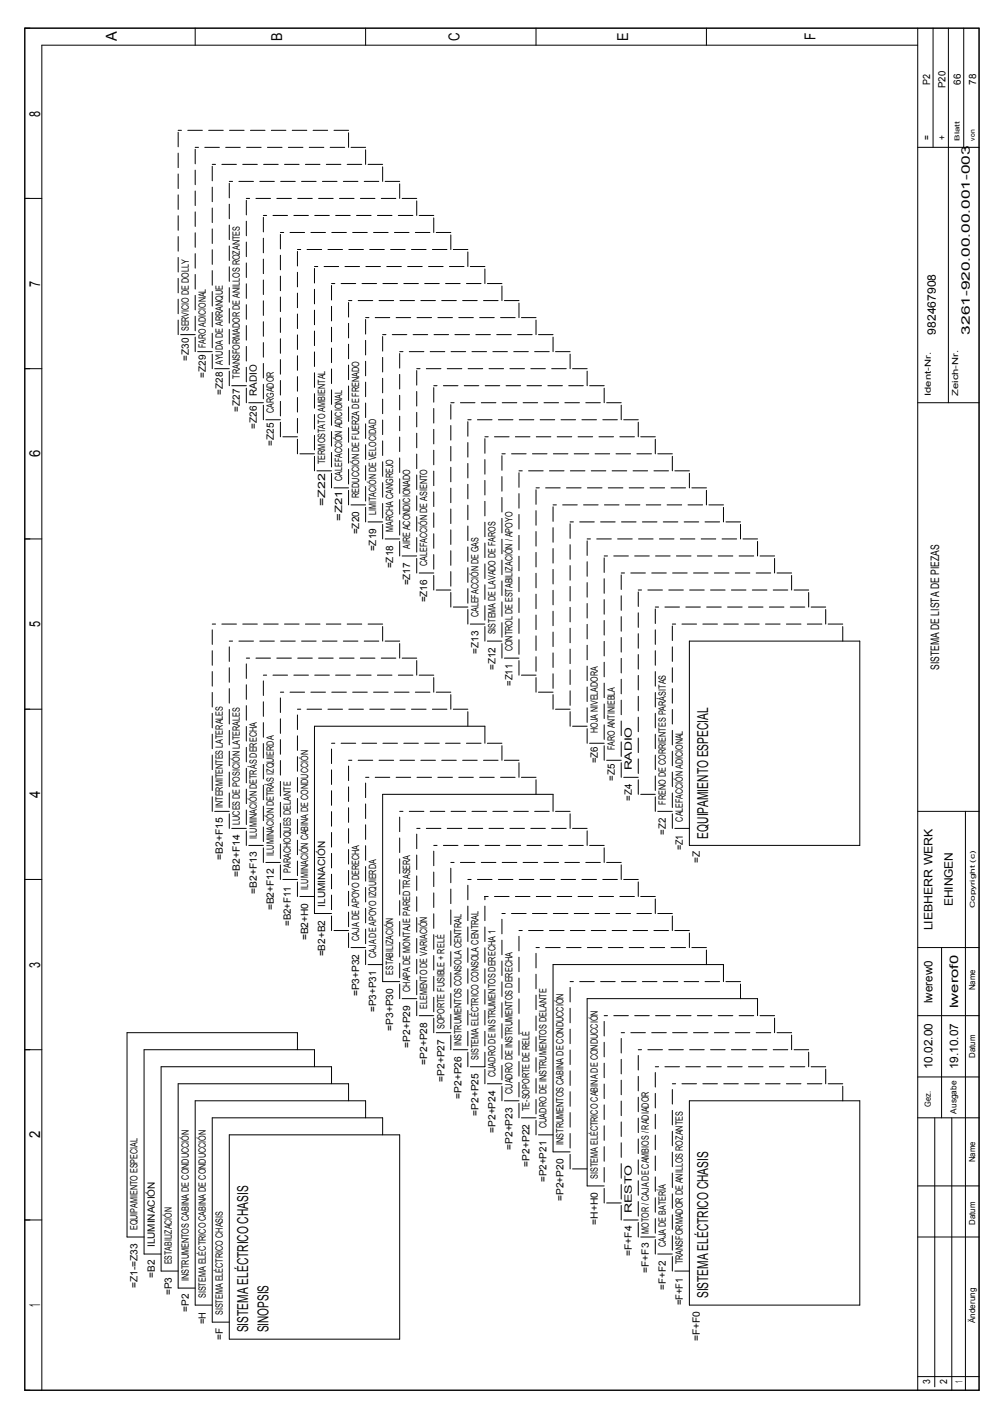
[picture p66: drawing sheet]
<svg xmlns="http://www.w3.org/2000/svg" width="210mm" height="297mm" viewBox="0 0 210 297" stroke-linecap="round" stroke-linejoin="round" font-family="sans-serif">
<defs><g id="words">
<g font-size="3.2">
<text x="24.7" y="8.7" transform="rotate(-90 24.7 8.7)">A</text>
<text x="59.7" y="8.6" transform="rotate(-90 59.7 8.6)">B</text>
<text x="97.1" y="8.7" transform="rotate(-90 97.1 8.7)">C</text>
<text x="132.8" y="8.6" transform="rotate(-90 132.8 8.6)">E</text>
<text x="172.4" y="8.5" transform="rotate(-90 172.4 8.5)">F</text>
<text x="8.5" y="24.7" transform="rotate(-90 8.5 24.7)">8</text>
<text x="8.5" y="60.7" transform="rotate(-90 8.5 60.7)">7</text>
<text x="8.5" y="96.7" transform="rotate(-90 8.5 96.7)">6</text>
<text x="8.5" y="132.7" transform="rotate(-90 8.5 132.7)">5</text>
<text x="8.5" y="168.8" transform="rotate(-90 8.5 168.8)">4</text>
<text x="149.7" y="177.4" transform="rotate(-90 149.7 177.4)">EQUIPAMIENTO ESPECIAL</text>
<text x="8.5" y="204.8" transform="rotate(-90 8.5 204.8)">3</text>
<text x="8.5" y="240.8" transform="rotate(-90 8.5 240.8)">2</text>
<text x="149.7" y="274.7" transform="rotate(-90 149.7 274.7)">SISTEMA ELÉCTRICO CHASIS</text>
<text x="8.5" y="276.5" transform="rotate(-90 8.5 276.5)">1</text>
<text x="52.5" y="281.9" transform="rotate(-90 52.5 281.9)">SISTEMA ELÉCTRICO CHASIS</text>
<text x="56.8" y="281.9" transform="rotate(-90 56.8 281.9)">SINOPSIS</text>
</g>
<g font-size="2.5">
<text x="197.8" y="70.8" transform="rotate(-90 197.8 70.8)">982467908</text>
<text x="205" y="70.8" transform="rotate(-90 205 70.8)">3261-920.00.00.001-003</text>
<text x="198.6" y="141.7" transform="rotate(-90 198.6 141.7)">SISTEMA DE LISTA DE PIEZAS</text>
<text x="201.4" y="191.8" transform="rotate(-90 201.4 191.8)">EHINGEN</text>
<text x="197.1" y="196.8" transform="rotate(-90 197.1 196.8)">LIEBHERR WERK</text>
<text x="197.1" y="212.2" transform="rotate(-90 197.1 212.2)">lwerew0</text>
<text x="202.5" y="213.3" transform="rotate(-90 202.5 213.3)">lwerof0</text>
<text x="197.1" y="226.2" transform="rotate(-90 197.1 226.2)">10.02.00</text>
<text x="202.5" y="226.2" transform="rotate(-90 202.5 226.2)">19.10.07</text>
</g>
<g font-size="2.1">
<text x="196.6" y="18" transform="rotate(-90 196.6 18)">P2</text>
<text x="203.1" y="17.9" transform="rotate(-90 203.1 17.9)">66</text>
<text x="206.3" y="17.9" transform="rotate(-90 206.3 17.9)">78</text>
<text x="199.8" y="18.6" transform="rotate(-90 199.8 18.6)">P20</text>
<text x="196.6" y="29.6" transform="rotate(-90 196.6 29.6)">=</text>
<text x="199.8" y="29.6" transform="rotate(-90 199.8 29.6)">+</text>
<text x="39.9" y="70.1" transform="rotate(-90 39.9 70.1)">SERVICIO DE DOLLY</text>
<text x="39.9" y="76.3" transform="rotate(-90 39.9 76.3)">=Z30</text>
<text x="43.5" y="73.7" transform="rotate(-90 43.5 73.7)">FARO ADICIONAL</text>
<text x="47.1" y="77.3" transform="rotate(-90 47.1 77.3)">AYUDA DE ARRANQUE</text>
<text x="43.5" y="79.9" transform="rotate(-90 43.5 79.9)">=Z29</text>
<text x="47.1" y="83.5" transform="rotate(-90 47.1 83.5)">=Z28</text>
<text x="50.7" y="80.2" transform="rotate(-90 50.7 80.2)">TRANSFORMADOR DE ANILLOS ROZANTES</text>
<text x="54.3" y="83.8" transform="rotate(-90 54.3 83.8)">RADIO</text>
<text x="50.7" y="87.1" transform="rotate(-90 50.7 87.1)">=Z27</text>
<text x="57.9" y="87.4" transform="rotate(-90 57.9 87.4)">CARGADOR</text>
<text x="54.3" y="90.7" transform="rotate(-90 54.3 90.7)">=Z26</text>
<text x="57.9" y="94.3" transform="rotate(-90 57.9 94.3)">=Z25</text>
<text x="68.7" y="98.2" transform="rotate(-90 68.7 98.2)">TERMOSTATO AMBIENTAL</text>
<text x="72.3" y="101.8" transform="rotate(-90 72.3 101.8)">CALEFACCIÓN ADICIONAL</text>
<text x="68.7" y="107.1" transform="rotate(-90 68.7 107.1)">=Z22</text>
<text x="75.9" y="105.4" transform="rotate(-90 75.9 105.4)">REDUCCIÓN DE FUERZA DE FRENADO</text>
<text x="72.3" y="110.2" transform="rotate(-90 72.3 110.2)">=Z21</text>
<text x="75.9" y="113" transform="rotate(-90 75.9 113)">=Z20</text>
<text x="79.5" y="109" transform="rotate(-90 79.5 109)">LIMITACIÓN DE VELOCIDAD</text>
<text x="83.1" y="112.6" transform="rotate(-90 83.1 112.6)">MARCHA CANGREJO</text>
<text x="79.5" y="116.7" transform="rotate(-90 79.5 116.7)">=Z19</text>
<text x="86.7" y="116.2" transform="rotate(-90 86.7 116.2)">AIRE ACONDICIONADO</text>
<text x="90.3" y="119.8" transform="rotate(-90 90.3 119.8)">CALEFACCIÓN DE ASIENTO</text>
<text x="83.1" y="120.3" transform="rotate(-90 83.1 120.3)">=Z18</text>
<text x="86.7" y="123.9" transform="rotate(-90 86.7 123.9)">=Z17</text>
<text x="90.3" y="127.5" transform="rotate(-90 90.3 127.5)">=Z16</text>
<text x="101.1" y="130.6" transform="rotate(-90 101.1 130.6)">CALEFACCIÓN DE GAS</text>
<text x="104.7" y="134.2" transform="rotate(-90 104.7 134.2)">SISTEMA DE LAVADO DE FAROS</text>
<text x="108.3" y="137.8" transform="rotate(-90 108.3 137.8)">CONTROL DE ESTABILIZACIÓN / APOYO</text>
<text x="101.1" y="138.3" transform="rotate(-90 101.1 138.3)">=Z13</text>
<text x="104.7" y="141.8" transform="rotate(-90 104.7 141.8)">=Z12</text>
<text x="108.3" y="145.1" transform="rotate(-90 108.3 145.1)">=Z11</text>
<text x="126.3" y="155.1" transform="rotate(-90 126.3 155.1)">HOJA NIVELADORA</text>
<text x="126.3" y="161.5" transform="rotate(-90 126.3 161.5)">=Z6</text>
<text x="130" y="158.7" transform="rotate(-90 130 158.7)">FARO ANTINIEBLA</text>
<text x="130" y="165.1" transform="rotate(-90 130 165.1)">=Z5</text>
<text x="133.6" y="163" transform="rotate(-90 133.6 163)">RADIO</text>
<text x="47.1" y="170.9" transform="rotate(-90 47.1 170.9)">INTERMITENTES LATERALES</text>
<text x="133.6" y="169.5" transform="rotate(-90 133.6 169.5)">=Z4</text>
<text x="140.8" y="170.2" transform="rotate(-90 140.8 170.2)">FRENO DE CORRIENTES PARÁSITAS</text>
<text x="144.4" y="173.8" transform="rotate(-90 144.4 173.8)">CALEFACCIÓN ADICIONAL</text>
<text x="50.7" y="174.5" transform="rotate(-90 50.7 174.5)">LUCES DE POSICIÓN LATERALES</text>
<text x="54.3" y="177.4" transform="rotate(-90 54.3 177.4)">ILUMINACIÓN DETRÁS DERECHA</text>
<text x="140.8" y="176.6" transform="rotate(-90 140.8 176.6)">=Z2</text>
<text x="144.4" y="179.9" transform="rotate(-90 144.4 179.9)">=Z1</text>
<text x="47.1" y="181.9" transform="rotate(-90 47.1 181.9)">=B2+F15</text>
<text x="50.7" y="185.5" transform="rotate(-90 50.7 185.5)">=B2+F14</text>
<text x="57.9" y="181" transform="rotate(-90 57.9 181)">ILUMINACIÓN DETRÁS IZQUIERDA</text>
<text x="61.5" y="184.6" transform="rotate(-90 61.5 184.6)">PARACHOQUES DELANTE</text>
<text x="148" y="182.6" transform="rotate(-90 148 182.6)">=Z</text>
<text x="54.3" y="189.1" transform="rotate(-90 54.3 189.1)">=B2+F13</text>
<text x="65.1" y="188.2" transform="rotate(-90 65.1 188.2)">ILUMINACIÓN CABINA DE CONDUCCIÓN</text>
<text x="68.7" y="191.8" transform="rotate(-90 68.7 191.8)">ILUMINACIÓN</text>
<text x="57.9" y="192.6" transform="rotate(-90 57.9 192.6)">=B2+F12</text>
<text x="61.5" y="195.9" transform="rotate(-90 61.5 195.9)">=B2+F11</text>
<text x="65.1" y="199" transform="rotate(-90 65.1 199)">=B2+H0</text>
<text x="68.7" y="202.3" transform="rotate(-90 68.7 202.3)">=B2+B2</text>
<text x="75.9" y="199" transform="rotate(-90 75.9 199)">CAJA DE APOYO DERECHA</text>
<text x="79.5" y="202.6" transform="rotate(-90 79.5 202.6)">CAJA DE APOYO IZQUIERDA</text>
<text x="83.1" y="206.2" transform="rotate(-90 83.1 206.2)">ESTABILIZACIÓN</text>
<text x="86.7" y="209.8" transform="rotate(-90 86.7 209.8)">CHAPA DE MONTAJE PARED TRASERA</text>
<text x="75.9" y="210.8" transform="rotate(-90 75.9 210.8)">=P3+P32</text>
<text x="79.5" y="214.1" transform="rotate(-90 79.5 214.1)">=P3+P31</text>
<text x="90.3" y="213.4" transform="rotate(-90 90.3 213.4)">ELEMENTO DE VARIACIÓN</text>
<text x="83.1" y="218.1" transform="rotate(-90 83.1 218.1)">=P3+P30</text>
<text x="86.7" y="221.7" transform="rotate(-90 86.7 221.7)">=P2+P29</text>
<text x="93.9" y="217.8" transform="rotate(-90 93.9 217.8)">SOPORTE FUSIBLE + RELÉ</text>
<text x="97.5" y="221.4" transform="rotate(-90 97.5 221.4)">INSTRUMENTOS CONSOLA CENTRAL</text>
<text x="90.3" y="225.3" transform="rotate(-90 90.3 225.3)">=P2+P28</text>
<text x="101.1" y="224.2" transform="rotate(-90 101.1 224.2)">SISTEMA ELÉCTRICO CONSOLA CENTRAL</text>
<text x="104.7" y="227.8" transform="rotate(-90 104.7 227.8)">CUADRO DE INSTRUMENTOS DERECHA 1</text>
<text x="93.9" y="228.9" transform="rotate(-90 93.9 228.9)">=P2+P27</text>
<text x="97.5" y="232.5" transform="rotate(-90 97.5 232.5)">=P2+P26</text>
<text x="108.3" y="231.5" transform="rotate(-90 108.3 231.5)">CUADRO DE INSTRUMENTOS DERECHA</text>
<text x="101.1" y="236.1" transform="rotate(-90 101.1 236.1)">=P2+P25</text>
<text x="104.7" y="239.7" transform="rotate(-90 104.7 239.7)">=P2+P24</text>
<text x="111.9" y="235.1" transform="rotate(-90 111.9 235.1)">TE-SOPORTE DE RELÉ</text>
<text x="115.5" y="238.7" transform="rotate(-90 115.5 238.7)">CUADRO DE INSTRUMENTOS DELANTE</text>
<text x="108.3" y="243.3" transform="rotate(-90 108.3 243.3)">=P2+P23</text>
<text x="119.1" y="242.3" transform="rotate(-90 119.1 242.3)">INSTRUMENTOS CABINA DE CONDUCCIÓN</text>
<text x="111.9" y="246.8" transform="rotate(-90 111.9 246.8)">=P2+P22</text>
<text x="115.5" y="250.1" transform="rotate(-90 115.5 250.1)">=P2+P21</text>
<text x="126.3" y="249.5" transform="rotate(-90 126.3 249.5)">SISTEMA ELÉCTRICO CABINA DE CONDUCCIÓN</text>
<text x="119.1" y="254.1" transform="rotate(-90 119.1 254.1)">=P2+P20</text>
<text x="133.6" y="256.7" transform="rotate(-90 133.6 256.7)">RESTO</text>
<text x="29.1" y="260.3" transform="rotate(-90 29.1 260.3)">EQUIPAMIENTO ESPECIAL</text>
<text x="32.7" y="263.9" transform="rotate(-90 32.7 263.9)">ILUMINACIÓN</text>
<text x="126.3" y="259.1" transform="rotate(-90 126.3 259.1)">=H+H0</text>
<text x="137.2" y="261" transform="rotate(-90 137.2 261)">MOTOR / CAJA DE CAMBIOS / RADIADOR</text>
<text x="140.8" y="263.9" transform="rotate(-90 140.8 263.9)">CAJA DE BATERÍA</text>
<text x="36.3" y="267.5" transform="rotate(-90 36.3 267.5)">ESTABILIZACIÓN</text>
<text x="133.6" y="265.7" transform="rotate(-90 133.6 265.7)">=F+F4</text>
<text x="137.2" y="269.3" transform="rotate(-90 137.2 269.3)">=F+F3</text>
<text x="144.4" y="267.5" transform="rotate(-90 144.4 267.5)">TRANSFORMADOR DE ANILLOS ROZANTES</text>
<text x="29.1" y="272.5" transform="rotate(-90 29.1 272.5)">=Z1-=Z33</text>
<text x="32.7" y="270.4" transform="rotate(-90 32.7 270.4)">=B2</text>
<text x="36.3" y="274.1" transform="rotate(-90 36.3 274.1)">=P3</text>
<text x="39.9" y="271.1" transform="rotate(-90 39.9 271.1)">INSTRUMENTOS CABINA DE CONDUCCIÓN</text>
<text x="43.5" y="274.7" transform="rotate(-90 43.5 274.7)">SISTEMA ELÉCTRICO CABINA DE CONDUCCIÓN</text>
<text x="140.8" y="272.9" transform="rotate(-90 140.8 272.9)">=F+F2</text>
<text x="39.9" y="277.6" transform="rotate(-90 39.9 277.6)">=P2</text>
<text x="43.5" y="280.1" transform="rotate(-90 43.5 280.1)">=H</text>
<text x="47.1" y="278.3" transform="rotate(-90 47.1 278.3)">SISTEMA ELÉCTRICO CHASIS</text>
<text x="144.4" y="276.2" transform="rotate(-90 144.4 276.2)">=F+F1</text>
<text x="47.1" y="283.5" transform="rotate(-90 47.1 283.5)">=F</text>
<text x="148" y="283.7" transform="rotate(-90 148 283.7)">=F+F0</text>
<text x="196.6" y="292.9" transform="rotate(-90 196.6 292.9)">3</text>
<text x="200.2" y="292.8" transform="rotate(-90 200.2 292.8)">2</text>
<text x="203.4" y="292.6" transform="rotate(-90 203.4 292.6)">1</text>
</g>
<g font-size="1.8">
<text x="196.8" y="83.8" transform="rotate(-90 196.8 83.8)">Ident-Nr.</text>
<text x="202.6" y="83.8" transform="rotate(-90 202.6 83.8)">Zeich-Nr.</text>
<text x="206.2" y="209.5" transform="rotate(-90 206.2 209.5)">Name</text>
<text x="206.2" y="223.8" transform="rotate(-90 206.2 223.8)">Datum</text>
<text x="196.8" y="234.2" transform="rotate(-90 196.8 234.2)">Gez.</text>
<text x="202.2" y="235.6" transform="rotate(-90 202.2 235.6)">Ausgabe</text>
<text x="206.2" y="245.9" transform="rotate(-90 206.2 245.9)">Name</text>
<text x="206.2" y="259.1" transform="rotate(-90 206.2 259.1)">Datum</text>
<text x="206.2" y="279.9" transform="rotate(-90 206.2 279.9)">Änderung</text>
</g>
<g font-size="1.4">
<text x="202.9" y="29.7" transform="rotate(-90 202.9 29.7)">Blatt</text>
<text x="206.1" y="29.7" transform="rotate(-90 206.1 29.7)">von</text>
<text x="206.1" y="192.1" transform="rotate(-90 206.1 192.1)">Copyright (c)</text>
</g>
</g></defs>
<g fill="none" stroke="#000" stroke-width=".21" stroke-dasharray="3.1 1.3">
<path d="M73.7 27.6h-36M73.7 31.2v-3.6M77.3 31.2h-36M77.3 34.8v-3.6M80.9 34.8h-36M80.9 38.4v-3.6M84.5 38.4h-36M84.5 42v-3.6M88.1 42h-36M88.1 45.6v-3.6M91.7 45.6h-36M91.7 49.2v-3.6"/>
<path d="M95.3 49.2h-36M95.3 52.8v-3.6M98.9 52.8h-36M98.9 56.4v-3.6M102.5 56.4h-36M102.5 60v-3.6M106.1 60h-36M37.7 70.8v-43.2M41.3 70.8h-3.6M41.3 74.4v-43.2M44.9 74.4h-3.6M44.9 78v-43.2"/>
<path d="M48.5 78h-3.6M106.1 63.6v-3.6M109.7 63.6h-36M109.7 67.2v-3.6M113.3 67.2h-36M113.3 70.8v-3.6M116.9 70.8h-36M116.9 74.4v-3.6M120.5 74.4h-36M120.5 78v-3.6M124.1 78h-36M48.5 81.6v-43.2"/>
<path d="M52.1 81.6h-3.6M52.1 85.2v-43.2M55.7 85.2h-3.6M55.7 88.8v-43.2M59.3 88.8h-3.6M59.3 92.4v-43.2M62.9 92.4h-3.6M62.9 96v-43.2M66.5 96h-3.6M66.5 99.6v-43.2M70.1 99.6h-3.6M124.1 81.6v-3.6"/>
<path d="M127.7 81.6h-36M127.7 85.2v-3.6M131.3 85.2h-36M131.3 88.8v-3.6M134.9 88.8h-36M134.9 92.4v-3.6M138.5 92.4h-36M138.5 96v-3.6M142.1 96h-36M142.1 99.6v-3.6M145.7 99.6h-36M70.1 103.2v-43.2"/>
<path d="M73.7 103.2h-3.6M73.7 106.8v-43.2M77.3 106.8h-3.6M77.3 110.4v-43.2M80.9 110.4h-3.6M80.9 114v-43.2M84.5 114h-3.6M84.5 117.6v-43.2M88.1 117.6h-3.6M145.7 103.2v-3.6M149.3 103.2h-36M149.3 106.8v-3.6"/>
<path d="M152.9 106.8h-36M152.9 110.4v-3.6M156.5 110.4h-36M156.5 114v-3.6M160.1 114h-36M160.1 117.6v-3.6M163.7 117.6h-36M80.9 132h-36M80.9 135.6v-3.6M84.5 135.6h-36M84.5 139.2v-3.6M88.1 139.2h-36"/>
<path d="M88.1 121.2v-43.2M91.7 121.2h-3.6M91.7 124.8v-43.2M95.3 124.8h-3.6M95.3 128.4v-43.2M98.9 128.4h-3.6M98.9 132v-43.2M102.5 132h-3.6M102.5 135.6v-43.2M106.1 135.6h-3.6M106.1 139.2v-43.2M109.7 139.2h-3.6"/>
<path d="M163.7 121.2v-3.6M167.3 121.2h-36M167.3 124.8v-3.6M170.9 124.8h-36M170.9 128.4v-3.6M174.5 128.4h-36M174.5 132v-3.6M178.1 132h-36M178.1 135.6v-3.6M88.1 142.8v-3.6M91.7 142.8h-36M91.7 146.4v-3.6"/>
<path d="M95.3 146.4h-36M95.3 150v-3.6M98.9 150h-36M98.9 153.6v-3.6M106.1 157.2h-36M109.7 142.8v-43.2M113.3 142.8h-3.6M113.3 146.4v-43.2M116.9 146.4h-3.6M116.9 150v-43.2M120.5 150h-3.6M120.5 153.6v-43.2"/>
<path d="M124.1 153.6h-3.6M124.1 157.2v-43.2M127.7 157.2h-3.6M44.9 171.7v-39.7M48.5 171.7h-3.6M48.5 175.3v-39.7M52.1 175.3h-3.6M52.1 178.9v-39.7M55.7 178.9h-3.6M106.1 160.8v-3.6M109.7 160.8h-36M109.7 164.5v-3.7"/>
<path d="M113.3 164.5h-36M113.3 168.1v-3.6M120.5 171.7h-36M120.5 175.3v-3.6M124.1 175.3h-36M124.1 178.9v-3.6M127.7 178.9h-36M127.7 160.8v-43.2M131.3 160.8h-3.6M131.3 164.5v-43.3M134.9 164.5h-3.6M134.9 168.1v-43.3"/>
<path d="M138.5 168.1h-3.6M138.5 171.7v-43.3M142.1 171.7h-3.6M142.1 175.3v-43.3M145.7 175.3h-3.6M55.7 182.5v-39.7M59.3 182.5h-3.6M59.3 186.1v-39.7M62.9 186.1h-3.6M62.9 189.7v-39.7M66.5 189.7h-3.6M70.1 196.9v-39.7"/>
<path d="M73.7 196.9h-3.6M127.7 182.5v-3.6M131.3 182.5h-36M131.3 186.1v-3.6M134.9 186.1h-36M134.9 189.7v-3.6M138.5 189.7h-36M138.5 193.3v-3.6M142.1 193.3h-36M142.1 196.9v-3.6M145.7 196.9h-36M73.7 200.5v-39.7"/>
<path d="M77.3 200.5h-3.6M77.3 204.1v-39.6M80.9 204.1h-3.6M84.5 211.3v-39.6M88.1 211.3h-3.6M88.1 214.9v-39.6M91.7 214.9h-3.6M91.7 218.5v-39.6M95.3 218.5h-3.6M145.7 200.5v-3.6M149.3 200.5h-36M149.3 204.1v-3.6"/>
<path d="M156.5 207.7h-36M156.5 211.3v-3.6M163.7 214.9h-36M163.7 218.5v-3.6M167.3 218.5h-36M95.3 222.1v-39.6M98.9 222.1h-3.6M98.9 225.7v-39.6M102.5 225.7h-3.6M102.5 229.3v-3.6M102.5 225.7v-36M106.1 229.3h-3.6"/>
<path d="M106.1 232.9v-39.6M109.7 232.9h-3.6M109.7 236.5v-39.6M113.3 236.5h-3.6M167.3 222.1v-3.6M170.9 222.1h-36M170.9 225.7v-3.6M174.5 225.7h-36M174.5 229.3v-3.6M178.1 229.3h-36M178.1 232.9v-3.6M113.3 240.1v-39.6"/>
<path d="M116.9 240.1h-3.6M120.5 247.3v-39.6M124.1 247.3h-3.6M127.7 254.5v-39.6M131.3 254.5h-3.6M131.3 258.1v-39.6M134.9 258.1h-3.6M134.9 261.7v-39.6M138.5 261.7h-3.6M138.5 265.3v-39.6M142.1 265.3h-3.6M142.1 268.9v-39.6"/>
<path d="M145.7 268.9h-3.6"/>
</g>
<g fill="none" stroke="#000" stroke-width=".21">
<path d="M5.2 6h201.8v288.1h-201.8zM41.3 6v3.6M77.3 6v3.6M113.3 6v3.6M149.3 6v3.6M194 9.6h-185.2v284.5M194 6v288.1M197.2 6v25.2M200.5 6v79.2M203.7 6v25.2M194 31.2h13M5.2 42h3.6"/>
<path d="M5.2 78h3.6M194 85.2h13M5.2 114h3.6M145.7 135.6h36v43.3h-36zM5.2 150h3.6M102.5 157.2v-3.6h-36v39.7h3.6M116.9 171.7v-3.6h-36v39.6h3.6M194 171.7h13M204.1 171.7v122.4M5.2 186.1h3.6M152.9 207.7v-3.6h-36v39.6h3.6M160.1 214.9v-3.6h-36v39.6h3.6"/>
<path d="M194 214.9h13M194 200.5h13M199 200.5v36M5.2 222.1h3.6M62.9 222.1v-3.6h-36v43.2h3.6M66.5 225.7v-3.6h-36v43.2h3.6M70.1 229.3v-3.6h-36v43.2h3.6M73.7 232.9v-3.6h-36v43.2h3.6M77.3 236.5v-3.6h-36v43.2h3.6M145.7 232.9h36v43.2h-36zM194 236.5h13M194 227.8h13"/>
<path d="M197.6 236.5v56.9M201.2 236.5v57.6M5.2 258.1h3.6M48.5 240.1h36v43.2h-36zM80.9 240.1v-3.6h-36v43.2h3.6M194 250.9h13M194 261.7h13M194 291.2h13"/>
</g>
<use href="#words"/>
</svg>
